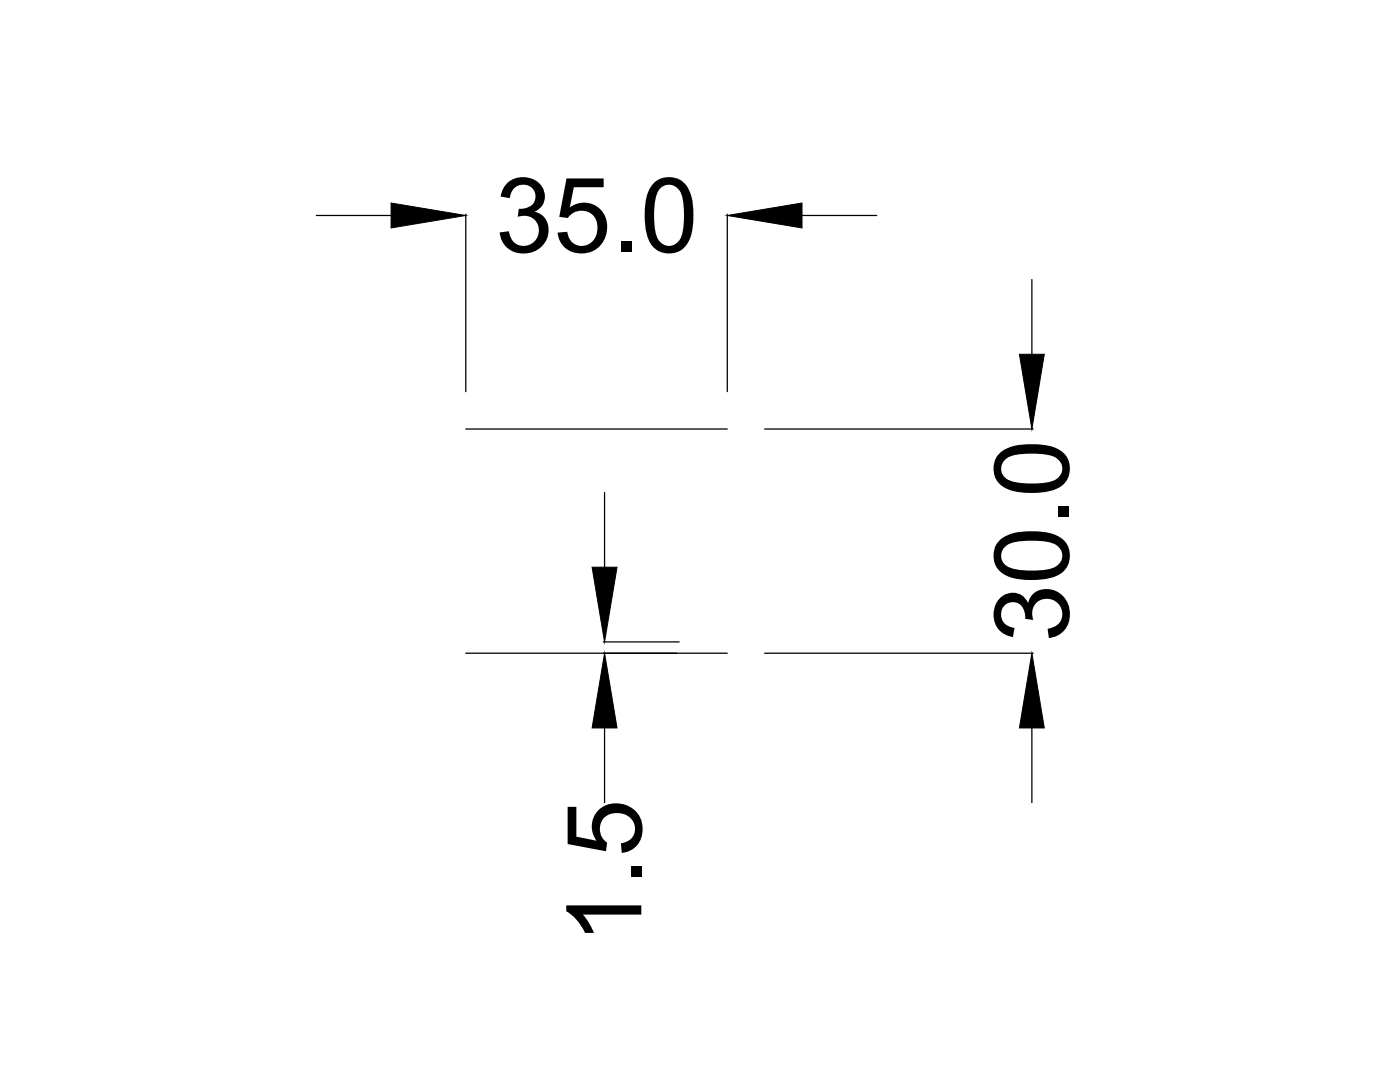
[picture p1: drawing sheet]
<svg xmlns="http://www.w3.org/2000/svg" width="279mm" height="216mm" viewBox="0 0 279 216" stroke-linecap="round" stroke-linejoin="round" font-family="sans-serif">
<defs><g id="words">
<g font-size="20.8">
<text x="98.8" y="50.3">35.0</text>
<text x="213.3" y="128.2" transform="rotate(-90 213.3 128.2)">30.0</text>
<text x="128" y="188.4" transform="rotate(-90 128 188.4)">1.5</text>
</g>
</g></defs>
<!-- layer: Layer1 -->
<path d="M93 85.6h52.1M93 130.3h52.1" fill="none" stroke="#000" stroke-width=".25"/>
<!-- layer: Layer3 -->
<path d="M63.1 43h14.9M93 42.7v35.4M145.1 42.7v35.4M160.1 43h14.9M205.9 55.8v14.9M120.7 98.3v14.9M152.6 85.6h53.6M120.4 130.3h14.7M120.4 128.1h15.1M152.6 130.3h53.6M120.7 145.3v14.9M205.9 145.3v14.9" fill="none" stroke="#000" stroke-width=".25"/>
<path d="M78 40.5l15 2.5-15 2.5zM145.1 43l15-2.5v5zM203.4 70.7h5l-2.5 14.9zM118.2 113.2h4.9l-2.4 14.9zM120.7 130.3l2.4 15h-4.9zM205.9 130.3l2.5 15h-5z" fill="#000" stroke="#000" stroke-width=".2"/>
<use href="#words"/>
</svg>
